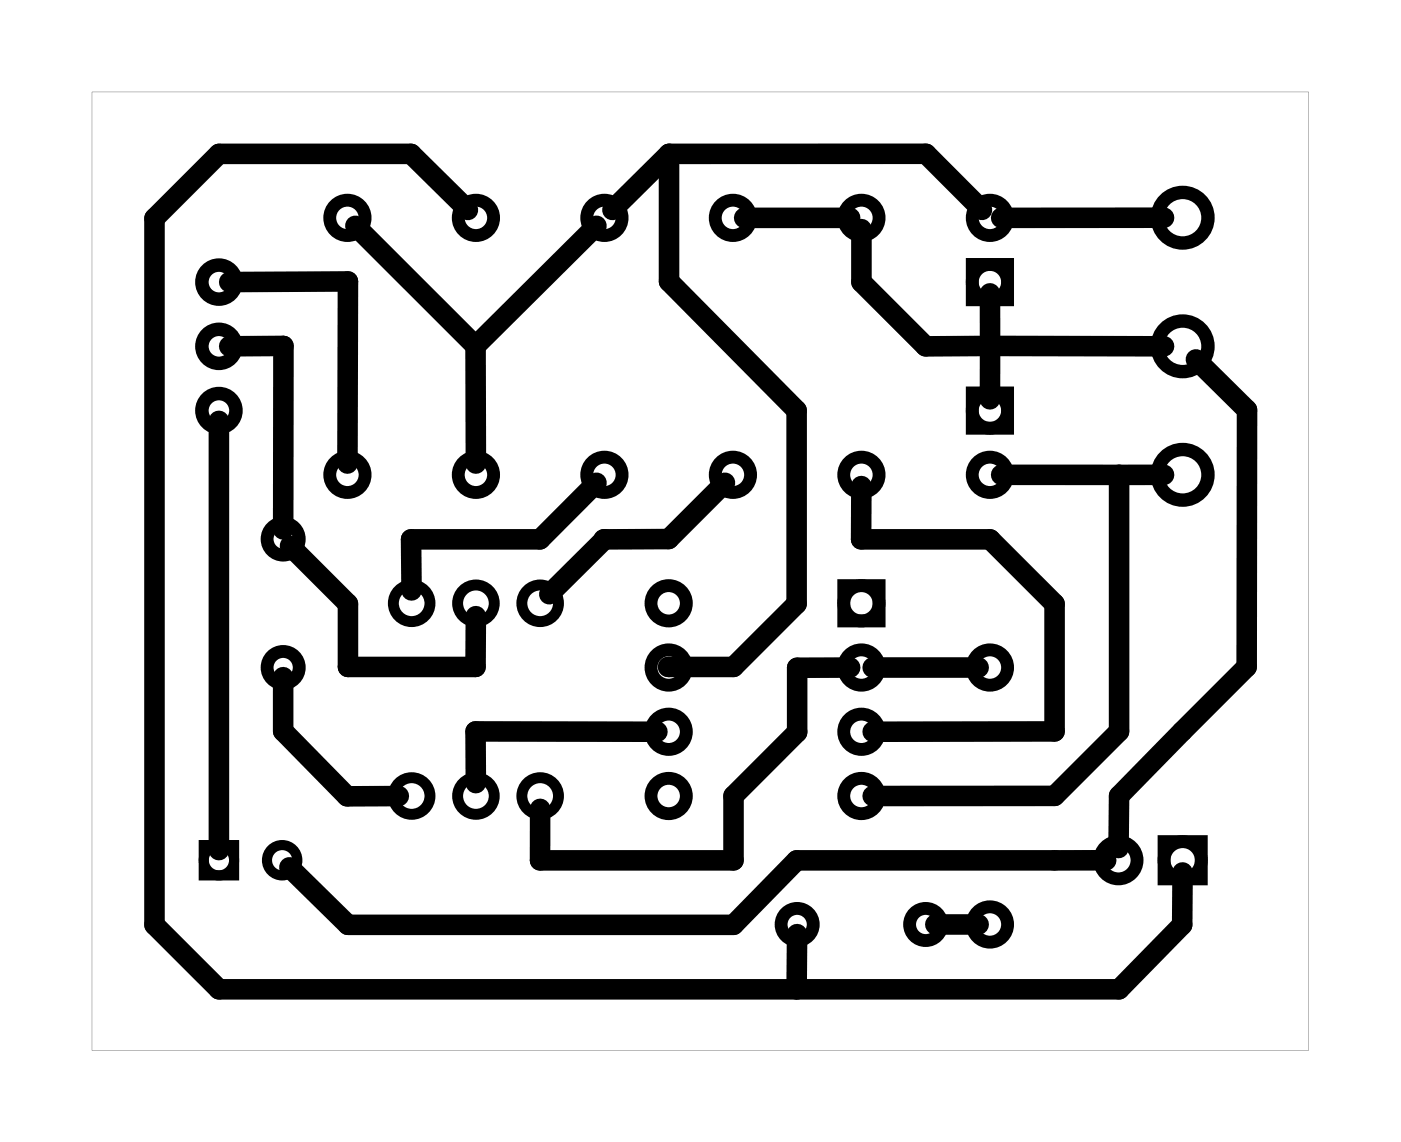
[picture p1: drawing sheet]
<svg xmlns="http://www.w3.org/2000/svg" width="55mm" height="45mm" viewBox="0 0 55 45" stroke-linecap="round" stroke-linejoin="round" font-family="sans-serif">
<g fill="#000">
<path d="M3.6 3.6v37.9h48.1v-37.9zM3.6 3.6h48.1v37.9h-48.1z"/>
<circle cx="23.9" cy="21.3" r=".41"/>
<circle cx="26.4" cy="26.4" r=".41"/>
</g>
<g fill="none" stroke="#000" stroke-width=".51">
<path d="M38.4 10.5h1.4v1.4h-1.4zM38.4 15.5h1.4v1.4h-1.4zM33.4 23.2h1.4v1.4h-1.4zM46 33.3h1.5v1.5h-1.5z"/>
<circle cx="13.7" cy="18.8" r=".7"/>
<circle cx="13.7" cy="8.6" r=".7"/>
<circle cx="18.8" cy="18.8" r=".7"/>
<circle cx="18.8" cy="8.6" r=".7"/>
<circle cx="23.9" cy="18.8" r=".7"/>
<circle cx="23.9" cy="8.6" r=".7"/>
<circle cx="29" cy="18.8" r=".7"/>
<circle cx="29" cy="8.6" r=".7"/>
<circle cx="34.1" cy="18.8" r=".7"/>
<circle cx="34.1" cy="8.6" r=".7"/>
<circle cx="39.1" cy="11.2" r=".7"/>
<circle cx="39.1" cy="8.6" r=".7"/>
<circle cx="39.1" cy="18.8" r=".7"/>
<circle cx="39.1" cy="16.2" r=".7"/>
<circle cx="11.2" cy="26.4" r=".64"/>
<circle cx="11.2" cy="21.3" r=".64"/>
<circle cx="26.4" cy="23.9" r=".7"/>
<circle cx="26.4" cy="28.9" r=".7"/>
<circle cx="26.4" cy="26.4" r=".7"/>
<circle cx="26.4" cy="31.5" r=".7"/>
<circle cx="31.5" cy="36.6" r=".64"/>
<circle cx="34.1" cy="23.9" r=".7"/>
<circle cx="34.1" cy="26.4" r=".7"/>
<circle cx="34.1" cy="28.9" r=".7"/>
<circle cx="34.1" cy="31.5" r=".7"/>
<circle cx="36.6" cy="36.6" r=".64"/>
<circle cx="39.1" cy="36.6" r=".7"/>
<circle cx="39.1" cy="26.4" r=".7"/>
<circle cx="44.2" cy="34" r=".74"/>
<circle cx="46.8" cy="34" r=".74"/>
</g>
<g fill="none" stroke="#000" stroke-width=".43">
<circle cx="16.3" cy="31.5" r=".72"/>
<circle cx="16.3" cy="23.9" r=".72"/>
<circle cx="18.8" cy="31.5" r=".72"/>
<circle cx="18.8" cy="23.9" r=".72"/>
<circle cx="21.4" cy="31.5" r=".72"/>
<circle cx="21.4" cy="23.9" r=".72"/>
</g>
<g fill="none" stroke="#000" stroke-width=".4">
<path d="M8.1 33.4h1.2v1.2h-1.2z"/>
<circle cx="8.7" cy="34" r=".6"/>
<circle cx="11.2" cy="34" r=".6"/>
</g>
<g fill="none" stroke="#000" stroke-width=".53">
<circle cx="8.7" cy="13.7" r=".67"/>
<circle cx="8.7" cy="16.2" r=".67"/>
<circle cx="8.7" cy="11.2" r=".67"/>
<circle cx="46.8" cy="18.8" r="1"/>
<circle cx="46.8" cy="13.7" r="1"/>
<circle cx="46.8" cy="8.6" r="1"/>
</g>
<g fill="none" stroke="#000" stroke-width=".81">
<path d="M8.7 16.6v17M9.1 13.7h2.1v7.2M9.1 11.2l4.7-.1-.1 7.2M14 8.9l4.8 4.8M18.5 8.3l-2.2-2.2h-7.6l-2.6 2.5v28l2.6 2.5h35.5l2.5-2.5 .1-2.1M18.8 13.7v4.6M23.6 8.9l-4.8 4.8M23.6 19.1l-2.3 2.2h-5v2M26.4 6.1v5l5.1 5.1v7.7l-2.5 2.5h-2.6M26.4 6.1l-2.2 2.2M26.4 6.1h10.2l2.2 2.2M28.7 19.1l-2.3 2.2h-2.5l-2.2 2.2"/>
<path d="M29.4 8.6h4.2M34.1 19.2l-.1 2.1h5.1l2.6 2.6v5h-7.2M34.1 9.1v2.1l2.5 2.5h2.5M39.1 11.6v2.1M39.1 13.7h6.9M39.1 13.7v2.1M39.6 18.8h6.4M44.2 18.8v10.1l-2.5 2.6h-7.2M46 8.6h-6.4M47.3 14.2l2 2v10.2l-5.1 5.1v2M11.2 26.8v2.1l2.5 2.6h2.1M11.5 21.6l2.3 2.3v2.5h5v-2"/>
<path d="M26 28.9h-7.2v2.1M31.5 36.9v2.2M33.6 26.4h-2.1v2.6l-2.5 2.5v2.5h-7.7l.1-2M34.5 26.4h4.2M37 36.6h1.7M43.7 34h-12.2l-2.5 2.6h-15.2l-2.4-2.3"/>
</g>
</svg>
